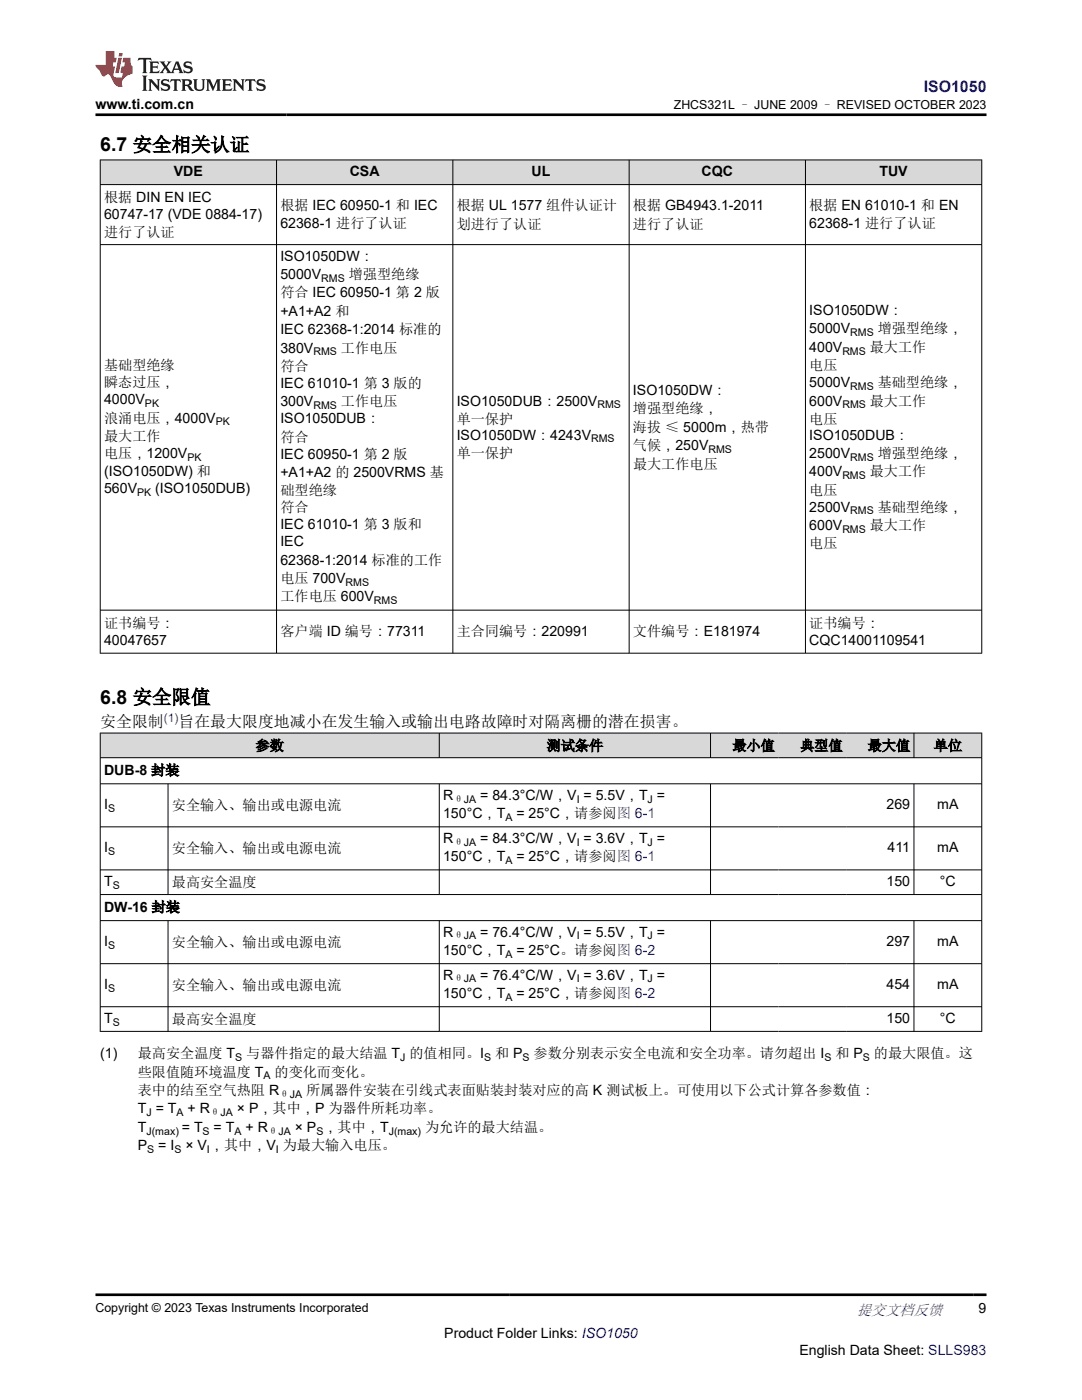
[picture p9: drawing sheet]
<svg xmlns="http://www.w3.org/2000/svg" width="216mm" height="279mm" viewBox="0 0 216 279" stroke-linecap="round" stroke-linejoin="round" font-family="sans-serif">
<defs><g id="words">
<g font-size="3.9">
<text x="20" y="30.2">6.7 安全相关认证</text>
<text x="20" y="140.4">6.8 安全限值</text>
</g>
<text font-size="3.2" fill="#00f" x="184.3" y="18.3">ISO1050</text>
<g font-size="3.2">
<text x="20" y="145.2">安全限制</text>
<text x="35.6" y="145.2">旨在最大限度地减小在发生输入或输出电路故障时对隔离栅的潜在损害。</text>
</g>
<text font-size="3" fill="#00f" x="171" y="262.4">提交文档反馈</text>
<g font-size="2.8">
<text x="19" y="21.7">www.ti.com.cn</text>
<text x="34.7" y="35.1">VDE</text>
<text x="69.8" y="35.1">CSA</text>
<text x="106.1" y="35.1">UL</text>
<text x="140" y="35.1">CQC</text>
<text x="175.5" y="35.1">TUV</text>
<text x="20.8" y="40.3">根据 DIN EN IEC</text>
<text x="55.9" y="41.9">根据 IEC 60950-1 和 IEC</text>
<text x="161.5" y="41.9">根据 EN 61010-1 和 EN</text>
<text x="20.8" y="43.7">60747-17 (VDE 0884-17)</text>
<text x="20.8" y="47.4">进行了认证</text>
<text x="55.9" y="45.5">62368-1 进行了认证</text>
<text x="91.1" y="42">根据 UL 1577 组件认证计</text>
<text x="91.1" y="45.7">划进行了认证</text>
<text x="126.3" y="42">根据 GB4943.1-2011</text>
<text x="126.3" y="45.7">进行了认证</text>
<text x="161.5" y="45.5">62368-1 进行了认证</text>
<text x="55.9" y="52">ISO1050DW：</text>
<text x="55.9" y="55.7">5000V</text>
<text x="55.9" y="59.3">符合 IEC 60950-1 第 2 版</text>
<text x="69.6" y="55.7">增强型绝缘</text>
<text x="55.9" y="63">+A1+A2 和</text>
<text x="161.5" y="62.9">ISO1050DW：</text>
<text x="55.9" y="66.7">IEC 62368-1:2014 标准的</text>
<text x="55.9" y="70.4">380V</text>
<text x="68" y="70.4">工作电压</text>
<text x="161.5" y="66.5">5000V</text>
<text x="161.5" y="70.2">400V</text>
<text x="173.6" y="70.2">最大工作</text>
<text x="175.1" y="66.5">增强型绝缘，</text>
<text x="20.8" y="73.9">基础型绝缘</text>
<text x="20.8" y="77.3">瞬态过压，</text>
<text x="55.9" y="74">符合</text>
<text x="55.9" y="77.4">IEC 61010-1 第 3 版的</text>
<text x="161.5" y="73.9">电压</text>
<text x="161.5" y="77.3">5000V</text>
<text x="175.1" y="77.3">基础型绝缘，</text>
<text x="20.8" y="80.7">4000V</text>
<text x="55.9" y="81.1">300V</text>
<text x="68" y="81.1">工作电压</text>
<text x="91.1" y="80.9">ISO1050DUB：2500V</text>
<text x="126.3" y="78.8">ISO1050DW：</text>
<text x="126.3" y="82.5">增强型绝缘，</text>
<text x="161.5" y="80.9">600V</text>
<text x="173.6" y="80.9">最大工作</text>
<text x="20.8" y="88">最大工作</text>
<text x="20.8" y="84.3">浪涌电压，4000V</text>
<text x="55.9" y="84.5">ISO1050DUB：</text>
<text x="55.9" y="88.1">符合</text>
<text x="91.1" y="84.6">单一保护</text>
<text x="91.1" y="87.7">ISO1050DW：4243V</text>
<text x="126.3" y="86.2">海拔 ≤ 5000m，热带</text>
<text x="126.3" y="89.8">气候，250V</text>
<text x="161.5" y="84.6">电压</text>
<text x="161.5" y="87.7">ISO1050DUB：</text>
<text x="20.8" y="91.4">电压，1200V</text>
<text x="20.8" y="95.1">(ISO1050DW) 和</text>
<text x="55.9" y="91.5">IEC 60950-1 第 2 版</text>
<text x="55.9" y="95.2">+A1+A2 的 2500VRMS 基</text>
<text x="91.1" y="91.4">单一保护</text>
<text x="126.3" y="93.5">最大工作电压</text>
<text x="161.5" y="95.1">400V</text>
<text x="161.5" y="91.4">2500V</text>
<text x="173.6" y="95.1">最大工作</text>
<text x="175.1" y="91.4">增强型绝缘，</text>
<text x="20.8" y="98.4">560V</text>
<text x="31" y="98.4">(ISO1050DUB)</text>
<text x="55.9" y="98.9">础型绝缘</text>
<text x="161.5" y="98.7">电压</text>
<text x="55.9" y="102.3">符合</text>
<text x="55.9" y="105.6">IEC 61010-1 第 3 版和</text>
<text x="161.5" y="102.1">2500V</text>
<text x="161.5" y="105.8">600V</text>
<text x="173.6" y="105.8">最大工作</text>
<text x="175.1" y="102.1">基础型绝缘，</text>
<text x="55.9" y="109">IEC</text>
<text x="55.9" y="112.7">62368-1:2014 标准的工作</text>
<text x="161.5" y="109.5">电压</text>
<text x="55.9" y="116.4">电压 700V</text>
<text x="20.8" y="125.2">证书编号：</text>
<text x="55.9" y="120">工作电压 600V</text>
<text x="161.5" y="125.2">证书编号：</text>
<text x="20.8" y="128.6">40047657</text>
<text x="55.9" y="126.9">客户端 ID 编号：77311</text>
<text x="91.1" y="126.9">主合同编号：220991</text>
<text x="126.3" y="126.9">文件编号：E181974</text>
<text x="161.5" y="128.6">CQC14001109541</text>
<text x="51" y="149.8">参数</text>
<text x="109.1" y="149.8">测试条件</text>
<text x="146.1" y="149.8">最小值</text>
<text x="159.7" y="149.8">典型值</text>
<text x="173.1" y="149.8">最大值</text>
<text x="186.3" y="149.8">单位</text>
<text x="20.8" y="154.7">DUB-8 封装</text>
<text x="20.8" y="161.5">I</text>
<text x="34.3" y="161.7">安全输入、输出或电源电流</text>
<text x="88.4" y="159.6">R</text>
<text x="95.8" y="159.6">= 84.3°C/W，V = 5.5V，T =</text>
<text x="176.9" y="161.5">269</text>
<text x="187" y="161.5">mA</text>
<text x="88.4" y="163.3">150°C，T</text>
<text x="103" y="163.3">= 25°C，请参阅图 6-1</text>
<text x="20.8" y="170">I</text>
<text x="34.3" y="170.3">安全输入、输出或电源电流</text>
<text x="88.4" y="171.9">150°C，T</text>
<text x="88.4" y="168.2">R</text>
<text x="95.8" y="168.2">= 84.3°C/W，V = 3.6V，T =</text>
<text x="103" y="171.9">= 25°C，请参阅图 6-1</text>
<text x="177.1" y="170">411</text>
<text x="187" y="170">mA</text>
<text x="20.8" y="176.8">T</text>
<text x="34.3" y="177.1">最高安全温度</text>
<text x="176.9" y="176.8">150</text>
<text x="187.6" y="176.8">°C</text>
<text x="20.8" y="182">DW-16 封装</text>
<text x="20.8" y="188.8">I</text>
<text x="34.3" y="189">安全输入、输出或电源电流</text>
<text x="88.4" y="190.6">150°C，T</text>
<text x="88.4" y="186.9">R</text>
<text x="95.8" y="186.9">= 76.4°C/W，V = 5.5V，T =</text>
<text x="103" y="190.6">= 25°C。请参阅图 6-2</text>
<text x="176.9" y="188.8">297</text>
<text x="187" y="188.8">mA</text>
<text x="20.8" y="197.3">I</text>
<text x="34.3" y="197.6">安全输入、输出或电源电流</text>
<text x="88.4" y="195.5">R</text>
<text x="95.8" y="195.5">= 76.4°C/W，V = 3.6V，T =</text>
<text x="176.9" y="197.3">454</text>
<text x="187" y="197.3">mA</text>
<text x="88.4" y="199.2">150°C，T</text>
<text x="103" y="199.2">= 25°C，请参阅图 6-2</text>
<text x="20.8" y="204.1">T</text>
<text x="34.3" y="204.4">最高安全温度</text>
<text x="176.9" y="204.1">150</text>
<text x="187.6" y="204.1">°C</text>
<text x="20" y="211.2">(1)</text>
<text x="27.5" y="211.2">最高安全温度 T</text>
<text x="27.5" y="214.9">些限值随环境温度 T</text>
<text x="49.1" y="211.2">与器件指定的最大结温 T 的值相同。I</text>
<text x="54.8" y="214.9">的变化而变化。</text>
<text x="98.8" y="211.2">和 P</text>
<text x="106.5" y="211.2">参数分别表示安全电流和安全功率。请勿超出 I</text>
<text x="166.7" y="211.2">和 P</text>
<text x="174.4" y="211.2">的最大限值。这</text>
<text x="27.5" y="218.5">表中的结至空气热阻 R</text>
<text x="61.1" y="218.5">所属器件安装在引线式表面贴装封装对应的高 K 测试板上。可使用以下公式计算各参数值：</text>
<text x="27.5" y="222.2">T = T</text>
<text x="27.5" y="225.9">T</text>
<text x="36.3" y="225.9">= T</text>
<text x="37.4" y="222.2">+ R</text>
<text x="42.6" y="225.9">= T</text>
<text x="47.3" y="222.2">× P，其中，P 为器件所耗功率。</text>
<text x="49" y="225.9">+ R</text>
<text x="58.8" y="225.9">× P ，其中，T</text>
<text x="84.8" y="225.9">为允许的最大结温。</text>
<text x="27.5" y="229.5">P</text>
<text x="31.6" y="229.5">= I</text>
<text x="37" y="229.5">× V ，其中，V 为最大输入电压。</text>
<text x="195.3" y="262.1">9</text>
<text x="88.7" y="266.9">Product Folder Links: ISO1050</text>
<text x="159.5" y="270.3">English Data Sheet: SLLS983</text>
</g>
<g font-size="2.5">
<text x="134.4" y="21.8">ZHCS321L – JUNE 2009 – REVISED OCTOBER 2023</text>
<text x="19" y="261.8">Copyright © 2023 Texas Instruments Incorporated</text>
</g>
<text font-size="2.4" fill="#00f" x="32.7" y="144.1">(1)</text>
<g font-size="2.1">
<text x="64.1" y="56.2">RMS</text>
<text x="62.5" y="70.9">RMS</text>
<text x="168.1" y="70.8">RMS</text>
<text x="169.6" y="67.1">RMS</text>
<text x="169.6" y="77.8">RMS</text>
<text x="28.9" y="81.2">PK</text>
<text x="62.5" y="81.6">RMS</text>
<text x="119.2" y="81.5">RMS</text>
<text x="168.1" y="81.5">RMS</text>
<text x="43" y="84.9">PK</text>
<text x="118" y="88.3">RMS</text>
<text x="37.4" y="92">PK</text>
<text x="141.4" y="90.4">RMS</text>
<text x="168.1" y="95.6">RMS</text>
<text x="169.6" y="92">RMS</text>
<text x="27.4" y="99">PK</text>
<text x="168.1" y="106.3">RMS</text>
<text x="169.6" y="102.7">RMS</text>
<text x="69" y="116.9">RMS</text>
<text x="74.6" y="120.6">RMS</text>
<text x="90.5" y="160.2">θJA</text>
<text x="115.1" y="160.2">I</text>
<text x="129.2" y="160.2">J</text>
<text x="21.6" y="162">S</text>
<text x="100.8" y="163.8">A</text>
<text x="21.6" y="170.6">S</text>
<text x="90.5" y="168.8">θJA</text>
<text x="100.8" y="172.4">A</text>
<text x="115.1" y="168.8">I</text>
<text x="129.2" y="168.8">J</text>
<text x="22.5" y="177.4">S</text>
<text x="21.6" y="189.3">S</text>
<text x="90.5" y="187.5">θJA</text>
<text x="100.8" y="191.2">A</text>
<text x="115.1" y="187.5">I</text>
<text x="129.2" y="187.5">J</text>
<text x="21.6" y="197.9">S</text>
<text x="90.5" y="196.1">θJA</text>
<text x="115.1" y="196.1">I</text>
<text x="129.2" y="196.1">J</text>
<text x="100.8" y="199.7">A</text>
<text x="22.5" y="204.7">S</text>
<text x="46.9" y="211.8">S</text>
<text x="52.6" y="215.4">A</text>
<text x="79.9" y="211.8">J</text>
<text x="96.6" y="211.8">S</text>
<text x="104.3" y="211.8">S</text>
<text x="164.5" y="211.8">S</text>
<text x="172.2" y="211.8">S</text>
<text x="55.7" y="219.1">θJA</text>
<text x="29.2" y="222.8">J</text>
<text x="29.2" y="226.4">J(max)</text>
<text x="35.2" y="222.8">A</text>
<text x="40.4" y="226.4">S</text>
<text x="41.9" y="222.8">θJA</text>
<text x="46.8" y="226.4">A</text>
<text x="53.5" y="226.4">θJA</text>
<text x="63.1" y="226.4">S</text>
<text x="77.6" y="226.4">J(max)</text>
<text x="29.4" y="230.1">S</text>
<text x="34.8" y="230.1">S</text>
<text x="41.3" y="230.1">I</text>
<text x="55.1" y="230.1">I</text>
</g>
</g></defs>
<g fill="#d8d8d8">
<path d="M20 31.9h175.9v4.9h-175.9z" fill-rule="evenodd"/>
<path d="M20.1 32h35v4.8h-35z" fill-rule="evenodd"/>
<path d="M55.2 32h35.1v4.8h-35.1z" fill-rule="evenodd"/>
<path d="M90.4 32h35.1v4.8h-35.1z" fill-rule="evenodd"/>
<path d="M125.6 32h35.1v4.8h-35.1z" fill-rule="evenodd"/>
<path d="M160.8 32h35v4.8h-35z" fill-rule="evenodd"/>
</g>
<path d="M19.9 31.9h176.1M19.9 36.8h176.1M20 31.9v98.5M55.2 31.9v98.5M90.4 31.9v98.5M125.5 31.9v98.5M160.7 31.9v98.5M195.9 31.9v98.5M19.9 48.8h176.1M19.9 121.8h176.1M19.9 130.4h176.1" fill="none" stroke="#000" stroke-width=".2"/>
<g fill="#d8d8d8">
<path d="M20 146.3h175.9v4.9h-175.9z" fill-rule="evenodd"/>
<path d="M20.1 146.4h67.5v4.8h-67.5z" fill-rule="evenodd"/>
<path d="M87.7 146.4h54v4.8h-54z" fill-rule="evenodd"/>
<path d="M141.8 146.4h13.5v4.8h-13.5z" fill-rule="evenodd"/>
<path d="M155.3 146.4h13.5v4.8h-13.5z" fill-rule="evenodd"/>
<path d="M168.8 146.4h13.5v4.8h-13.5z" fill-rule="evenodd"/>
<path d="M182.4 146.4h13.4v4.8h-13.4z" fill-rule="evenodd"/>
</g>
<g fill="none" stroke="#000" stroke-width=".2">
<path d="M19.9 146.3h176.1M19.9 151.2h176.1M19.9 156.4h176.1M20 146.2v59.7M33.5 156.4v22.2M87.7 146.2v5.1M87.7 156.4v22.2M141.8 146.2v5.1M141.8 156.4v22.2M182.4 146.2v5.1M182.4 156.4v22.2M195.9 146.2v59.7"/>
<path d="M19.9 165h176.1M19.9 173.6h176.1M19.9 178.5h176.1M19.9 183.7h176.1M19.9 192.3h176.1M33.5 183.7v22.2M87.7 183.7v22.2M141.8 183.7v22.2M182.4 183.7v22.2M19.9 200.9h176.1M19.9 205.8h176.1"/>
</g>
<path d="M27.7 11.6l-.2 .5 .5-.2h.6v.1v2.2l-.2 .4h1l-.2-.4v-2.2v-.1h.5l.5 .2-.1-.5zM29.8 12.3l.2 .4v1.5l-.2 .4h1.9l.1-.6a1.08 1.08 0 0 1-1.3 .2v-.7h.6l.4 .2v-.7l-.4 .2h-.6v-.5l.2-.2a1 1 0 0 1 1 .3l-.1-.5zM31.8 12.3l1 1.1-1 1.2h.9l-.2-.2 .4-.8 .5 .8-.2 .2h1.6l-.2-.2 .1-.5h1l.1 .5-.1 .2h.9l-.2-.3-.8-2h-.5l-1 2.2-.8-1.1 .9-1.1h-.8l.2 .2-.5 .6-.3-.6 .1-.2zM35.2 12.7l.4 1h-.8zM36.8 12.4a.65 .65 0 0 0-.2 .7 .65 .65 0 0 0 .6 .5l.7 .1 .1 .3a.79 .79 0 0 1-.7 .4 .79 .79 0 0 1-.7-.5l.1 .7 .2-.1a.93 .93 0 0 0 1.1 .1 .93 .93 0 0 0 .4-1 1.46 1.46 0 0 0-1.2-.6l-.1-.3a1.09 1.09 0 0 1 1.2 .2l-.2-.6-.1 .1-.6-.2zM28.4 15.1l.2 .4v2.2l-.2 .4h1l-.2-.4v-2.2l.2-.4zM29.6 15.8l.2 .4v1.5l-.2 .4h.8l-.3-.4v-1.3l1.7 1.8v-2l.2-.4h-.8l.2 .2 .1 1.1-1.2-1.3zM32.3 15.9a.65 .65 0 0 0-.2 .8 .65 .65 0 0 0 .7 .4l.6 .2 .1 .2a.79 .79 0 0 1-.7 .4 .79 .79 0 0 1-.7-.5l.1 .7 .2-.1a.93 .93 0 0 0 1.1 .1 .93 .93 0 0 0 .4-.9 1.46 1.46 0 0 0-1.2-.6l-.1-.4a1.09 1.09 0 0 1 1.2 .2l-.2-.6-.1 .1-.6-.1zM34.1 15.8l-.1 .6a.63 .63 0 0 1 .7-.3l.1 1.6-.3 .4h1l-.2-.4v-1.6a.66 .66 0 0 1 .8 .3l-.1-.6zM36.2 15.8l.2 .4v1.5l-.2 .4h.9l-.2-.2v-.7h.5l.1 .2a.79 .79 0 0 0 1.2 .6l-1-.9a.61 .61 0 0 0 .6-.6 .61 .61 0 0 0-.5-.7zM36.9 16.1h.2a.47 .47 0 0 1 .5 .1 .47 .47 0 0 1 .1 .5l-.2 .1-.6 .1zM38.5 15.8l.2 .2a2.27 2.27 0 0 0 .4 2 1.04 1.04 0 0 0 1.7-.7v-1.3l.2-.2h-.8l.2 .4v1.1a.6 .6 0 0 1-.6 .6 .6 .6 0 0 1-.6-.6v-1.1l.3-.4zM41.1 15.8l.2 .4v1.5l-.2 .4h.7l-.2-.4v-1.4l.9 1.9 .8-1.9v1.4l-.2 .4h1l-.3-.4v-1.5l.3-.4h-.8l-.7 1.5-.7-1.5zM44.3 15.8l.2 .4v1.5l-.2 .4h1.9l.1-.6a1.09 1.09 0 0 1-1.3 .2v-.7h.6l.4 .2v-.6l-.4 .2h-.6v-.6l.2-.1a1.01 1.01 0 0 1 1 .3l-.1-.6zM46.4 15.8l.3 .4v1.5l-.3 .4h.8l-.2-.4v-1.3l1.6 1.8v-2l.2-.4h-.7l.2 .2v1.1l-1.2-1.3zM49 15.8l-.1 .6a.63 .63 0 0 1 .8-.3v1.6l-.3 .4h1l-.2-.4v-1.6a.66 .66 0 0 1 .8 .3l-.1-.6zM51.4 15.9a.65 .65 0 0 0-.2 .8 .65 .65 0 0 0 .6 .4l.6 .2 .2 .2a.79 .79 0 0 1-.8 .4 .79 .79 0 0 1-.6-.5l.1 .7 .2-.1a.93 .93 0 0 0 1 .1 .93 .93 0 0 0 .5-.9 1.46 1.46 0 0 0-1.3-.6l-.1-.4a1.09 1.09 0 0 1 1.3 .2l-.2-.6-.2 .1-.5-.1z" fill="#231f20"/>
<path d="M21.1 10.2v2.8h-2.1l.1 .3 .9 1a.95 .95 0 0 0 .9 .9 .59 .59 0 0 1 .6-.4 .59 .59 0 0 1 .5 .4l.4 .7a1.59 1.59 0 0 0 2.1 1.4 1.61 1.61 0 0 1 1-2.3l1-.3-.1-1.5a1.59 1.59 0 0 1-.4-1.7h-1.4l-.2 .9h.5l-.1 .9h-.5l-.2 1v.2l.4 .1-.2 .9h-.6a.73 .73 0 0 1-1.1-.7l.3-1.5h-.5l.2-.9h.5l.2-.9h-.5v-1.3zM23.6 11.5l-.6 3.1h.7l.6-3.1zM23.8 10.6l-.1 .6h.7l.1-.6z" fill="#ed1c24"/>
<path d="M19 22.9h177.8M19 258.4h177.8" fill="none" stroke="#000" stroke-width=".53"/>
<use href="#words"/>
</svg>
